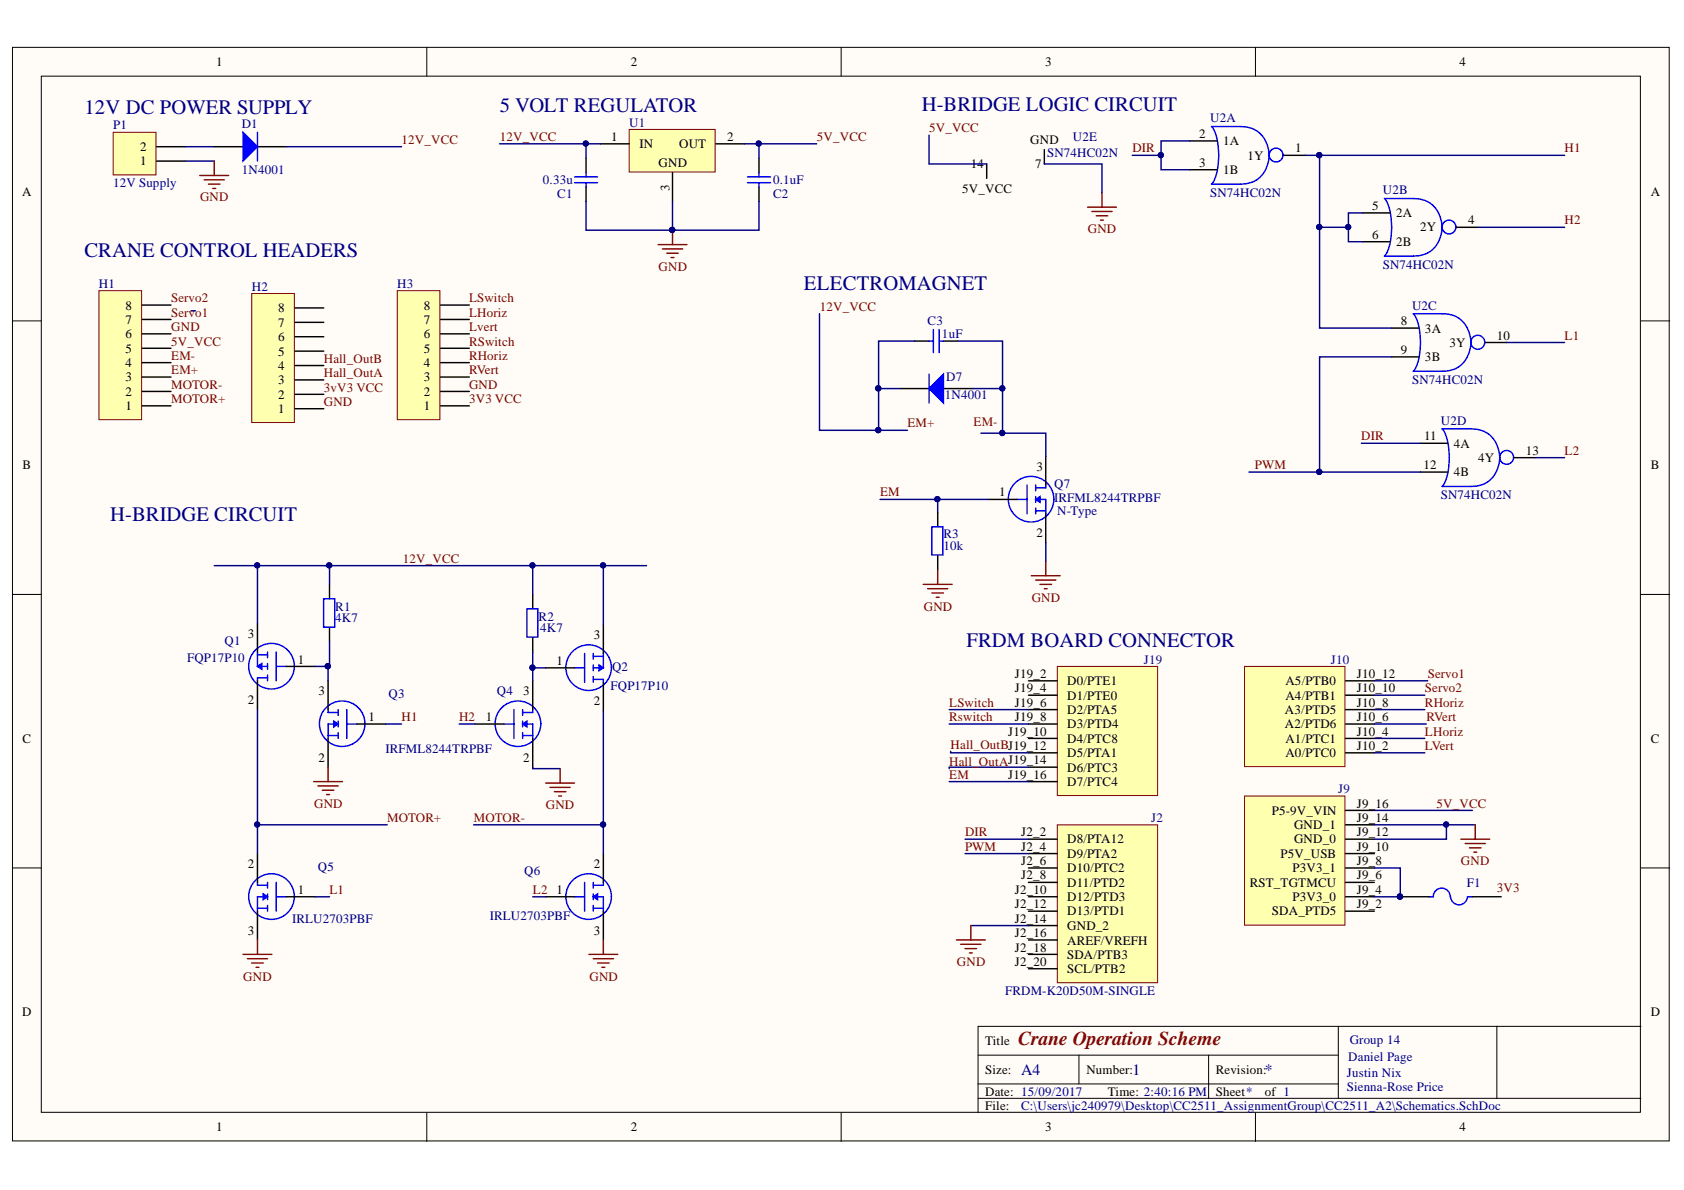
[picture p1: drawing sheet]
<svg xmlns="http://www.w3.org/2000/svg" width="297mm" height="210mm" viewBox="0 0 297 210" stroke-linecap="round" stroke-linejoin="round" font-family="sans-serif">
<defs><g id="words">
<g font-size="3.6" fill="#000080">
<text x="14.9" y="20">12V DC POWER SUPPLY</text>
<text x="88.2" y="19.8">5 VOLT REGULATOR</text>
<text x="162.6" y="19.5">H-BRIDGE LOGIC CIRCUIT</text>
<text x="14.9" y="45.4">CRANE CONTROL HEADERS</text>
<text x="141.8" y="51.2">ELECTROMAGNET</text>
<text x="19.5" y="91.9">H-BRIDGE CIRCUIT</text>
<text x="170.5" y="114.2">FRDM BOARD CONNECTOR</text>
</g>
<text font-size="3.5" fill="#800000" x="179.6" y="184.4">Crane Operation Scheme</text>
<g font-size="2.8" fill="#000080">
<text x="180.1" y="189.6">A4</text>
<text x="199.7" y="189.6">1</text>
<text x="223.1" y="189.6">*</text>
</g>
<g font-size="2.3">
<text x="38.2" y="11.7">1</text>
<text x="111.3" y="11.7">2</text>
<text x="184.3" y="11.7">3</text>
<text x="257.4" y="11.7">4</text>
<text x="24.7" y="29.2">1</text>
<text x="24.7" y="26.6">2</text>
<text x="107.8" y="24.9">1</text>
<text x="112.8" y="26.1">IN</text>
<text x="116.2" y="29.4">GND</text>
<text x="119.8" y="26.1">OUT</text>
<text x="128.3" y="24.9">2</text>
<text x="171.2" y="29.7">14</text>
<text x="181.7" y="25.4">GND</text>
<text x="182.6" y="29.7">7</text>
<text x="211.5" y="24.3">2</text>
<text x="211.5" y="29.4">3</text>
<text x="215.7" y="25.6">1A</text>
<text x="220" y="28.2">1Y</text>
<text x="228.4" y="26.9">1</text>
<text x="3.9" y="34.5">A</text>
<text x="118.1" y="33.6" transform="rotate(-90 118.1 33.6)">3</text>
<text x="169.7" y="34">5V_VCC</text>
<text x="215.7" y="30.7">1B</text>
<text x="291.2" y="34.5">A</text>
<text x="242" y="37">5</text>
<text x="246.3" y="38.3">2A</text>
<text x="250.5" y="40.8">2Y</text>
<text x="259" y="39.6">4</text>
<text x="242" y="42.1">6</text>
<text x="246.3" y="43.5">2B</text>
<text x="22.2" y="59.7">6</text>
<text x="22.2" y="57.1">7</text>
<text x="22.2" y="54.6">8</text>
<text x="49.1" y="57.7">7</text>
<text x="49.1" y="55.1">8</text>
<text x="74.8" y="59.7">6</text>
<text x="74.8" y="57.1">7</text>
<text x="74.8" y="54.6">8</text>
<text x="247.1" y="57.4">8</text>
<text x="251.4" y="58.7">3A</text>
<text x="264" y="59.9">10</text>
<text x="22.2" y="64.8">4</text>
<text x="22.2" y="62.2">5</text>
<text x="49.1" y="65.3">4</text>
<text x="49.1" y="62.7">5</text>
<text x="49.1" y="60.2">6</text>
<text x="74.8" y="64.8">4</text>
<text x="74.8" y="62.2">5</text>
<text x="247.1" y="62.5">9</text>
<text x="251.4" y="63.7">3B</text>
<text x="255.7" y="61.2">3Y</text>
<text x="22.2" y="69.8">2</text>
<text x="22.2" y="67.3">3</text>
<text x="49.1" y="70.3">2</text>
<text x="49.1" y="67.8">3</text>
<text x="74.8" y="69.8">2</text>
<text x="74.8" y="67.3">3</text>
<text x="22.2" y="72.4">1</text>
<text x="49.1" y="72.9">1</text>
<text x="74.8" y="72.4">1</text>
<text x="251.2" y="77.7">11</text>
<text x="4" y="82.8">B</text>
<text x="182.8" y="83">3</text>
<text x="251.1" y="82.8">12</text>
<text x="256.4" y="79">4A</text>
<text x="260.7" y="81.5">4Y</text>
<text x="269.1" y="80.2">13</text>
<text x="291.2" y="82.8">B</text>
<text x="176.2" y="87.6">1</text>
<text x="256.4" y="84">4B</text>
<text x="182.8" y="94.7">2</text>
<text x="43.7" y="112.5">3</text>
<text x="104.7" y="112.8">3</text>
<text x="52.5" y="117.1">1</text>
<text x="98.1" y="117.3">1</text>
<text x="179" y="119.6">J19_2</text>
<text x="239.3" y="119.6">J10_12</text>
<text x="43.7" y="124.2">2</text>
<text x="56.2" y="122.7">3</text>
<text x="92.3" y="122.7">3</text>
<text x="104.7" y="124.4">2</text>
<text x="179" y="122.1">J19_4</text>
<text x="179" y="124.7">J19_6</text>
<text x="188.2" y="120.9">D0/PTE1</text>
<text x="188.2" y="123.4">D1/PTE0</text>
<text x="188.2" y="126">D2/PTA5</text>
<text x="226.6" y="126">A3/PTD5</text>
<text x="226.7" y="123.4">A4/PTB1</text>
<text x="226.7" y="120.9">A5/PTB0</text>
<text x="239.3" y="124.7">J10_8</text>
<text x="239.3" y="122.1">J10_10</text>
<text x="4" y="131">C</text>
<text x="65" y="127.2">1</text>
<text x="85.7" y="127.2">1</text>
<text x="177.8" y="129.8">J19_10</text>
<text x="179" y="127.2">J19_8</text>
<text x="188.2" y="128.5">D3/PTD4</text>
<text x="188.2" y="131">D4/PTC8</text>
<text x="226.6" y="128.5">A2/PTD6</text>
<text x="226.7" y="131">A1/PTC1</text>
<text x="239.3" y="129.8">J10_4</text>
<text x="239.3" y="127.2">J10_6</text>
<text x="291.2" y="131">C</text>
<text x="56.2" y="134.3">2</text>
<text x="92.3" y="134.3">2</text>
<text x="177.8" y="137.4">J19_16</text>
<text x="188.2" y="133.6">D5/PTA1</text>
<text x="188.2" y="136.1">D6/PTC3</text>
<text x="226.7" y="133.6">A0/PTC0</text>
<text x="239.3" y="132.3">J10_2</text>
<text x="188.2" y="138.6">D7/PTC4</text>
<text x="224.4" y="143.7">P5-9V_VIN</text>
<text x="239.3" y="142.4">J9_16</text>
<text x="180.1" y="147.5">J2_2</text>
<text x="188.2" y="148.8">D8/PTA12</text>
<text x="228.3" y="148.8">GND_0</text>
<text x="228.3" y="146.2">GND_1</text>
<text x="239.3" y="147.5">J9_12</text>
<text x="239.3" y="145">J9_14</text>
<text x="43.7" y="153.1">2</text>
<text x="104.7" y="153.1">2</text>
<text x="180.1" y="150">J2_4</text>
<text x="180.1" y="152.6">J2_6</text>
<text x="180.1" y="155.1">J2_8</text>
<text x="188.2" y="151.3">D9/PTA2</text>
<text x="188.2" y="153.8">D10/PTC2</text>
<text x="225.9" y="151.3">P5V_USB</text>
<text x="228" y="153.8">P3V3_1</text>
<text x="239.3" y="155.1">J9_6</text>
<text x="239.3" y="152.6">J9_8</text>
<text x="239.3" y="150">J9_10</text>
<text x="52.5" y="157.7">1</text>
<text x="98.1" y="157.7">1</text>
<text x="179" y="157.7">J2_10</text>
<text x="179" y="160.2">J2_12</text>
<text x="188.2" y="156.4">D11/PTD2</text>
<text x="188.2" y="158.9">D12/PTD3</text>
<text x="188.2" y="161.5">D13/PTD1</text>
<text x="220.5" y="156.4">RST_TGTMCU</text>
<text x="224.4" y="161.5">SDA_PTD5</text>
<text x="228" y="158.9">P3V3_0</text>
<text x="239.3" y="160.2">J9_2</text>
<text x="239.3" y="157.7">J9_4</text>
<text x="43.7" y="164.8">3</text>
<text x="104.7" y="164.8">3</text>
<text x="179" y="162.7">J2_14</text>
<text x="179" y="165.3">J2_16</text>
<text x="179" y="167.9">J2_18</text>
<text x="188.2" y="164.1">GND_2</text>
<text x="188.2" y="166.6">AREF/VREFH</text>
<text x="179" y="170.4">J2_20</text>
<text x="188.2" y="169.1">SDA/PTB3</text>
<text x="188.2" y="171.7">SCL/PTB2</text>
<text x="3.9" y="179.3">D</text>
<text x="291.2" y="179.3">D</text>
<text x="173.8" y="184.4">Title</text>
<text x="173.8" y="189.4">Size:</text>
<text x="191.6" y="189.4">Number:</text>
<text x="214.5" y="189.4">Revision:</text>
<text x="173.8" y="193.2">Date: 15/09/2017</text>
<text x="173.8" y="195.8">File:</text>
<text x="195.4" y="193.2">Time: 2:40:16 PM</text>
<text x="214.5" y="193.2">Sheet*</text>
<text x="223.1" y="193.2">of 1</text>
<text x="38.2" y="199.6">1</text>
<text x="111.3" y="199.6">2</text>
<text x="184.3" y="199.6">3</text>
<text x="257.4" y="199.6">4</text>
</g>
<g font-size="2.3" fill="#000080">
<text x="20" y="22.8">P1</text>
<text x="42.6" y="22.6">D1</text>
<text x="111" y="22.3">U1</text>
<text x="213.4" y="21.6">U2A</text>
<text x="184.7" y="27.6">SN74HC02N</text>
<text x="189.3" y="24.9">U2E</text>
<text x="20" y="33">12V Supply</text>
<text x="42.6" y="30.7">1N4001</text>
<text x="95.8" y="32.5">0.33u</text>
<text x="98.3" y="35">C1</text>
<text x="136.4" y="32.5">0.1uF</text>
<text x="136.4" y="35">C2</text>
<text x="213.4" y="34.7">SN74HC02N</text>
<text x="243.9" y="34.2">U2B</text>
<text x="243.9" y="47.5">SN74HC02N</text>
<text x="17.4" y="50.8">H1</text>
<text x="44.4" y="51.3">H2</text>
<text x="70" y="50.8">H3</text>
<text x="163.6" y="57.4">C3</text>
<text x="166.2" y="59.7">1uF</text>
<text x="249.1" y="54.6">U2C</text>
<text x="166.7" y="70.3">1N4001</text>
<text x="166.9" y="67.3">D7</text>
<text x="249.1" y="67.8">SN74HC02N</text>
<text x="254.1" y="74.9">U2D</text>
<text x="186" y="86.1">Q7</text>
<text x="186" y="88.6">IRFML8244TRPBF</text>
<text x="254.1" y="88.1">SN74HC02N</text>
<text x="166.4" y="94.9">R3</text>
<text x="186.5" y="90.9">N-Type</text>
<text x="166.4" y="97">10k</text>
<text x="59.1" y="107.7">R1</text>
<text x="39.6" y="113.8">Q1</text>
<text x="59.1" y="109.7">4K7</text>
<text x="95" y="109.5">R2</text>
<text x="95.3" y="111.5">4K7</text>
<text x="33" y="116.8">FQP17P10</text>
<text x="108" y="118.3">Q2</text>
<text x="68.5" y="123.2">Q3</text>
<text x="87.6" y="122.7">Q4</text>
<text x="107.7" y="121.6">FQP17P10</text>
<text x="68" y="132.8">IRFML8244TRPBF</text>
<text x="56.1" y="153.6">Q5</text>
<text x="92.5" y="154.4">Q6</text>
<text x="258.7" y="156.4">F1</text>
<text x="51.5" y="162.7">IRLU2703PBF</text>
<text x="86.4" y="162.2">IRLU2703PBF</text>
<text x="177.3" y="175.5">FRDM-K20D50M-SINGLE</text>
<text x="238.1" y="184.1">Group 14</text>
<text x="237.6" y="189.9">Justin Nix</text>
<text x="237.8" y="187.2">Daniel Page</text>
<text x="180.1" y="195.8">C:\Users\jc240979\Desktop\CC2511_AssignmentGroup\CC2511_A2\Schematics.SchDoc</text>
<text x="237.6" y="192.5">Sienna-Rose Price</text>
</g>
<g font-size="2.3" fill="#800000">
<text x="163.9" y="23.3">5V_VCC</text>
<text x="70.8" y="25.4">12V_VCC</text>
<text x="88.2" y="24.9">12V_VCC</text>
<text x="144.1" y="24.9">5V_VCC</text>
<text x="199.7" y="26.9">DIR</text>
<text x="276" y="26.9">H1</text>
<text x="35.3" y="35.5">GND</text>
<text x="191.9" y="41.1">GND</text>
<text x="276" y="39.6">H2</text>
<text x="116.2" y="47.8">GND</text>
<text x="30.2" y="53.3">Servo2</text>
<text x="82.7" y="53.3">LSwitch</text>
<text x="30.2" y="55.9">Servo1</text>
<text x="30.2" y="58.4">GND</text>
<text x="82.7" y="55.9">LHoriz</text>
<text x="82.7" y="58.4">Lvert</text>
<text x="144.6" y="54.9">12V_VCC</text>
<text x="276" y="59.9">L1</text>
<text x="30.2" y="60.9">5V_VCC</text>
<text x="30.2" y="63.5">EM-</text>
<text x="57.1" y="64">Hall_OutB</text>
<text x="82.7" y="60.9">RSwitch</text>
<text x="82.7" y="63.5">RHoriz</text>
<text x="30.2" y="66">EM+</text>
<text x="30.2" y="68.6">MOTOR-</text>
<text x="30.2" y="71.1">MOTOR+</text>
<text x="57.1" y="66.5">Hall_OutA</text>
<text x="57.1" y="69.1">3vV3 VCC</text>
<text x="57.1" y="71.6">GND</text>
<text x="82.7" y="66">RVert</text>
<text x="82.7" y="68.6">GND</text>
<text x="82.7" y="71.1">3V3 VCC</text>
<text x="160.1" y="75.4">EM+</text>
<text x="171.7" y="75.2">EM-</text>
<text x="240.1" y="77.7">DIR</text>
<text x="221.3" y="82.8">PWM</text>
<text x="276" y="80.2">L2</text>
<text x="155.2" y="87.6">EM</text>
<text x="71.1" y="99.2">12V_VCC</text>
<text x="162.9" y="107.7">GND</text>
<text x="182" y="106.2">GND</text>
<text x="251.9" y="119.6">Servo1</text>
<text x="167.4" y="124.7">LSwitch</text>
<text x="251.4" y="122.1">Servo2</text>
<text x="251.4" y="124.7">RHoriz</text>
<text x="70.8" y="127.2">H1</text>
<text x="81" y="127.2">H2</text>
<text x="167.4" y="127.2">Rswitch</text>
<text x="251.4" y="129.8">LHoriz</text>
<text x="251.6" y="127.2">RVert</text>
<text x="167.4" y="137.4">EM</text>
<text x="167.4" y="135.1">Hall_OutAJ19_14</text>
<text x="167.7" y="132">Hall_OutBJ19_12</text>
<text x="251.4" y="132.3">LVert</text>
<text x="55.4" y="142.4">GND</text>
<text x="96.3" y="142.7">GND</text>
<text x="253.4" y="142.4">5V_VCC</text>
<text x="68.3" y="145">MOTOR+</text>
<text x="83.6" y="145">MOTOR-</text>
<text x="170.2" y="147.5">DIR</text>
<text x="170.2" y="150">PWM</text>
<text x="257.7" y="152.6">GND</text>
<text x="58.1" y="157.7">L1</text>
<text x="94" y="157.7">L2</text>
<text x="264" y="157.4">3V3</text>
<text x="42.9" y="173">GND</text>
<text x="104" y="173">GND</text>
<text x="168.8" y="170.4">GND</text>
</g>
<g font-size="2.3" fill="#11037f">
<text x="201.8" y="117.1">J19</text>
<text x="234.8" y="117.1">J10</text>
<text x="236" y="139.9">J9</text>
<text x="203" y="145">J2</text>
</g>
</g></defs>
<g fill="#fffcf8" stroke="#000" stroke-width=".18">
<path d="M2.2 8.4h292.2v192.9h-292.2z"/>
<path d="M7.3 13.4h282v182.8h-282z"/>
</g>
<g fill="none" stroke="#000" stroke-width=".18">
<path d="M75.3 8.4v5M148.4 8.4v5M221.4 8.4v5M2.2 56.6h5.1M289.4 56.6h5.1M2.2 104.9h5.1M289.4 104.9h5.1M2.2 153.1h5.1M289.4 153.1h5.1M75.3 196.3v5.1M148.4 196.3v5.1M172.5 186.1h63.6"/>
<path d="M172.5 193.7h116.9M172.5 191.2h63.6M190.3 186.1v5.1M213.2 186.1v7.6M221.4 196.3v5.1M236.1 181v12.7M264 181h-91.5v15.3M289.4 181h-25.4v12.7"/>
</g>
<path d="M111 22.8h15.1v7.5h-15.1z" fill="#ffffb0" stroke="#800000" stroke-width=".18"/>
<path d="M105.9 25.4h5.1M118.6 30.4v5.1M126.3 25.4h5M247 158.2h5.1M259.7 158.2h5.1" fill="none" stroke="#000" stroke-width=".25"/>
<path d="M252.1 158.2h.7M255.8 158.2a1.49 1.49 0 0 0-1.5-1.5 1.49 1.49 0 0 0-1.5 1.5M258.8 158.2a1.49 1.49 0 0 1-1.4 1.4 1.49 1.49 0 0 1-1.5-1.4M258.9 158.2h.8" fill="none" stroke="#00f" stroke-width=".25"/>
<circle cx="246.9" cy="158.1" r=".47" fill="#000080" stroke="#000080" stroke-width=".18"/>
<path d="M20 23.3h7.5v7.6h-7.5z" fill="#ffffb0" stroke="#800000" stroke-width=".18"/>
<path d="M27.6 28.4h5.1M27.6 25.9h5.1M37.8 25.9h5.1M45.4 25.9h5.1" fill="none" stroke="#000" stroke-width=".25"/>
<path d="M32.7 28.4h5.1M32.7 25.9h5.1" fill="none" stroke="#000080" stroke-width=".25"/>
<path d="M45.4 23.3v5.1" fill="none" stroke="#00f" stroke-width=".25"/>
<path d="M42.9 23.3l2.5 2.6-2.5 2.5z" fill="#00f"/>
<path d="M42.9 23.3l2.5 2.6-2.5 2.5zM101.3 31.2h4.1M101.3 32.2h4.1M103.4 30.4v.8M103.4 32.2v.8M131.8 31.2h4.1M131.8 32.2h4.1M133.9 30.4v.8M133.9 32.2v.8" fill="none" stroke="#00f" stroke-width=".25"/>
<path d="M35.2 31h5.1M36 31.7h3.6M36.8 32.5h2M37.5 33.2h.5M37.8 28.4v2.6" fill="none" stroke="#800000" stroke-width=".25"/>
<path d="M103.4 27.9v2.5M103.4 33v2.5M133.9 27.9v2.5M133.9 33v2.5" fill="none" stroke="#000" stroke-width=".25"/>
<path d="M50.5 25.9h20.3" fill="none" stroke="#000080" stroke-width=".25"/>
<path d="M186.5 117.6h17.7v22.7h-17.7z" fill="#ffffb0" stroke="#800000" stroke-width=".18"/>
<path d="M181.4 120.1h5.1M181.4 122.6h5.1M181.4 125.2h5.1M181.4 127.7h5.1M181.4 130.2h5.1M181.4 132.8h5.1M181.4 135.3h5.1M181.4 137.9h5.1" fill="none" stroke="#000" stroke-width=".25"/>
<path d="M186.5 145.5h17.7v27.8h-17.7z" fill="#ffffb0" stroke="#800000" stroke-width=".18"/>
<path d="M181.4 148h5.1M181.4 150.6h5.1M181.4 153.1h5.1M181.4 155.6h5.1M181.4 158.2h5.1M181.4 160.7h5.1M181.4 163.3h5.1M181.4 165.8h5.1M181.4 168.3h5.1M181.4 170.9h5.1" fill="none" stroke="#000" stroke-width=".25"/>
<g fill="#ffffb0" stroke="#800000" stroke-width=".18">
<path d="M219.5 140.4h17.7v22.8h-17.7z"/>
<path d="M219.5 117.6h17.7v17.6h-17.7z"/>
</g>
<g fill="none" stroke="#000" stroke-width=".25">
<path d="M174 28.9v2.6M184.2 26.4v2.5M209.9 24.9h4.8M209.9 29.9h4.8M226.4 27.4h3.8M240.4 37.6h4.8M240.4 42.6h4.8M245.5 57.9h4.8M256.9 40.1h3.8M245.5 63h4.8M250.6 78.2h4.8M262 60.4h3.8"/>
<path d="M250.6 83.3h4.8M267.1 80.7h3.8M237.3 132.8h5.1M237.3 130.2h5.1M237.3 127.7h5.1M237.3 125.2h5.1M237.3 122.6h5.1M237.3 120.1h5.1M237.3 158.2h5.1M237.3 155.6h5.1M237.3 153.1h5.1M237.3 150.6h5.1"/>
<path d="M237.3 148h5.1M237.3 145.5h5.1M237.3 142.9h5.1M237.3 160.7h5.1"/>
</g>
<g fill="none" stroke="#800000" stroke-width=".25">
<path d="M191.8 36.5h5.1M192.6 37.3h3.6M193.4 38.1h2M194.1 38.8h.5M194.4 34v2.5M116.1 43.1h5.1M116.8 43.9h3.6M117.6 44.7h2M118.4 45.4h.5M118.6 40.6v2.5M257.7 148h5.1M258.4 148.8h3.6"/>
<path d="M259.2 149.5h2M260 150.3h.5M260.2 145.5v2.5"/>
</g>
<g fill="#000080" stroke="#000080" stroke-width=".18">
<circle cx="118.6" cy="40.6" r=".46"/>
<circle cx="103.3" cy="25.3" r=".46"/>
<circle cx="133.8" cy="25.3" r=".46"/>
<circle cx="255.1" cy="145.4" r=".46"/>
<circle cx="237.8" cy="40" r=".46"/>
<circle cx="204.7" cy="27.4" r=".46"/>
<circle cx="232.7" cy="40" r=".46"/>
<circle cx="232.7" cy="27.4" r=".47"/>
<circle cx="232.7" cy="83.2" r=".47"/>
</g>
<g fill="none" stroke="#000080" stroke-width=".25">
<path d="M88.1 25.4h17.8M103.4 35.5v5.1h30.5v-5.1M103.4 25.4v2.5M118.6 35.5v5.1M133.9 25.4v2.5M163.9 23.8v5.1h10.1M184.2 28.9h10.2v5.1M199.7 27.4h5.1M209.9 24.9h-5.1v5h5.1M230.2 27.4h2.6M240.4 37.6h-2.6v2.5M276 27.4h-43.2v12.7h5v2.5h2.6"/>
<path d="M232.8 40.1v17.8h12.7M260.7 40.1h15.3M240.1 78.2h10.5M245.5 63h-12.7v20.3h-12.5M265.8 60.4h10.2M232.8 83.3h17.8M270.9 80.7h5.1M242.4 145.5h12.7v2.5h-12.7M255.1 145.5h5.1M171.2 163.3h10.2"/>
</g>
<g fill="none" stroke="#00f" stroke-width=".25">
<path d="M213.7 22.3h5.1a5 5 0 0 1 5.1 5.1 4.9 4.9 0 0 1-5.8 5.1h-4.4a7.9 7.9 0 0 0 1.2-4.6v-1.6a7.3 7.3 0 0 0-1.2-4zM244.2 35h5.1a5 5 0 0 1 5.1 5.1 4.9 4.9 0 0 1-5.8 5.1h-4.4a7.9 7.9 0 0 0 1.2-4.6v-1.6a7.3 7.3 0 0 0-1.2-4zM249.3 55.3h5.1a5 5 0 0 1 5.1 5.1 4.9 4.9 0 0 1-5.8 5.1h-4.4a7.9 7.9 0 0 0 1.2-4.6v-1.6a7.3 7.3 0 0 0-1.2-4zM254.4 75.6h5.1a5 5 0 0 1 5 5.2 4.9 4.9 0 0 1-5.7 5h-4.4a7.9 7.9 0 0 0 1.2-4.6v-1.6a7.3 7.3 0 0 0-1.2-4z"/>
<circle cx="225.1" cy="27.3" r="1.22"/>
<circle cx="255.6" cy="40" r="1.22"/>
<circle cx="260.7" cy="60.4" r="1.23"/>
<circle cx="265.8" cy="80.7" r="1.22"/>
</g>
<path d="M17.5 51.3h7.5v22.7h-7.5z" fill="#ffffb0" stroke="#800000" stroke-width=".18"/>
<path d="M25.1 58.9h5.1M25.1 56.3h5.1M25.1 53.8h5.1M25.1 71.6h5.1M25.1 69h5.1M25.1 66.5h5.1M25.1 64h5.1M25.1 61.4h5.1" fill="none" stroke="#000" stroke-width=".25"/>
<path d="M44.4 51.8h7.5v22.7h-7.5z" fill="#ffffb0" stroke="#800000" stroke-width=".18"/>
<path d="M52 59.4h5.1M52 56.9h5.1M52 54.3h5.1M52 72.1h5.1M52 69.6h5.1M52 67h5.1M52 64.5h5.1M52 61.9h5.1" fill="none" stroke="#000" stroke-width=".25"/>
<path d="M70.1 51.3h7.5v22.7h-7.5z" fill="#ffffb0" stroke="#800000" stroke-width=".18"/>
<path d="M77.7 58.9h5.1M77.7 56.3h5.1M77.7 53.8h5.1M77.7 71.6h5.1M77.7 69h5.1M77.7 66.5h5.1M77.7 64h5.1M77.7 61.4h5.1M158.8 68.5h5.1M161.3 60.2h2.6M166.4 60.2h2.6M166.4 68.5h5.1" fill="none" stroke="#000" stroke-width=".25"/>
<path d="M164.6 58.1v4.1M165.7 58.1v4.1M163.9 60.2h.7M163.9 66v5.1M165.7 60.2h.7" fill="none" stroke="#00f" stroke-width=".25"/>
<path d="M163.9 68.5l2.5-2.5v5.1z" fill="#00f"/>
<g fill="none" stroke="#00f" stroke-width=".25">
<path d="M163.9 68.5l2.5-2.5v5.1zM179.4 88.1h1.8M181.2 85.6v5M182.7 85.6v1M182.7 87.6v1M182.7 89.6v1M182.7 88.1h1.8v2.5M182.7 90.1h1.8M184.5 85.6v.5h-1.8"/>
<circle cx="181.9" cy="88.1" r="4"/>
</g>
<path d="M144.6 55.3v20.6h15.5M158.8 68.5h-3.8v7.4M161.3 60.2h-6.3v8.3M169 60.2h7.8v8.3M171.5 68.5h5.3v7.9" fill="none" stroke="#000080" stroke-width=".25"/>
<g fill="#000080" stroke="#000080" stroke-width=".18">
<circle cx="154.9" cy="68.5" r=".47"/>
<circle cx="154.9" cy="75.9" r=".47"/>
<circle cx="176.8" cy="68.5" r=".46"/>
<circle cx="176.8" cy="76.4" r=".46"/>
</g>
<path d="M174.3 88.1h5.1M184.5 80.5v5.1M184.5 90.6v5.1" fill="none" stroke="#000" stroke-width=".25"/>
<path d="M182.7 88.1l.7-.5v1z" fill="#00f"/>
<path d="M164.4 92.9h1.9v5h-1.9zM182.7 88.1l.7-.5v1zM45.4 155.6v.5h1.8M47.2 155.6v1.1M47.2 157.7v1M47.2 159.7v1M47.2 158.2h-1.8v2.5M48.7 155.6v5.1M48.7 158.2h1.8M45.4 160.2h1.8" fill="none" stroke="#00f" stroke-width=".25"/>
<path d="M131.3 25.4h12.7M33.7 54.8h.8M173 76.4h11.5v4.1M155.2 88.1h19.1M165.4 88.1v2.3M184.5 95.7v3.3" fill="none" stroke="#000080" stroke-width=".25"/>
<g fill="#000080" stroke="#000080" stroke-width=".18">
<circle cx="176.8" cy="76.4" r=".46"/>
<circle cx="165.3" cy="88" r=".46"/>
<circle cx="133.8" cy="25.3" r=".46"/>
</g>
<g fill="none" stroke="#800000" stroke-width=".25">
<path d="M184.5 99v2.6M162.9 103.1h5M163.6 103.8h3.6M164.4 104.6h2M165.1 105.4h.6M165.4 100.5v2.6M181.9 101.6h5.1M182.7 102.3h3.5M183.4 103.1h2.1M184.2 103.8h.5M168.7 165.8h5.1M169.5 166.6h3.5"/>
<path d="M170.2 167.3h2.1M171 168.1h.5M171.2 163.3v2.5"/>
</g>
<path d="M165.4 90.4v2.5M165.4 98v2.5" fill="none" stroke="#000" stroke-width=".25"/>
<path d="M46.4 157.7l.8 .5-.8 .5z" fill="#00f"/>
<g fill="none" stroke="#00f" stroke-width=".25">
<path d="M46.4 157.7l.8 .5-.8 .5zM101.3 158.2h1.8M103.1 155.6v5.1M104.6 155.6v1.1M104.6 157.7v1M104.6 159.7v1M104.6 158.2h1.8v2.5M106.4 155.6v.5h-1.8M104.6 160.2h1.8"/>
<circle cx="47.9" cy="158.1" r="4"/>
</g>
<path d="M45.4 150.6v5M50.5 158.2h5.1M45.4 160.7v5.1" fill="none" stroke="#000" stroke-width=".25"/>
<path d="M104.6 158.2l.8-.5v1z" fill="#00f"/>
<g fill="none" stroke="#00f" stroke-width=".25">
<path d="M45.4 115v2.6h1.8M45.4 115.5h1.8M47.2 115v1M47.2 117v1.1M47.2 119.1v1M47.2 119.6h-1.8v.5M48.7 115v5.1M48.7 117.6h1.8M104.6 158.2l.8-.5v1z"/>
<circle cx="47.9" cy="117.5" r="4"/>
<circle cx="103.8" cy="158.1" r="4"/>
</g>
<path d="M45.4 109.9v5.1M50.5 117.6h5.1M45.4 120.1v5.1M96.3 158.2h5M106.4 150.6v5M106.4 160.7v5.1" fill="none" stroke="#000" stroke-width=".25"/>
<path d="M45.4 117.6l.8-.6v1.1z" fill="#00f"/>
<g fill="none" stroke="#00f" stroke-width=".25">
<path d="M45.4 117.6l.8-.6v1.1zM101.3 117.8h1.8M103.1 115.3v5M104.6 115.3v1M104.6 117.3v1M104.6 119.3v1M104.6 119.8h1.8v.5M104.6 115.8h1.8M106.4 115.3v2.5h-1.8"/>
<circle cx="103.8" cy="117.8" r="4"/>
</g>
<path d="M96.3 117.8h5M106.4 110.2v5.1M106.4 120.3v5.1" fill="none" stroke="#000" stroke-width=".25"/>
<path d="M105.7 117.3l.7 .5-.7 .5z" fill="#00f"/>
<g fill="none" stroke="#00f" stroke-width=".25">
<path d="M105.7 117.3l.7 .5-.7 .5zM57.9 125.2v.5h1.7M57.9 129.7h1.7M59.6 125.2v1M59.6 127.2v1M59.6 129.2v1M59.6 127.7h-1.7v2.5M61.2 125.2v5M61.2 127.7h1.8"/>
<circle cx="60.4" cy="127.7" r="4"/>
</g>
<path d="M57.9 120.1v5.1M57.9 130.2v5.1M63 127.7h5" fill="none" stroke="#000" stroke-width=".25"/>
<path d="M58.9 127.2l.7 .5-.7 .5z" fill="#00f"/>
<g fill="none" stroke="#00f" stroke-width=".25">
<path d="M58.9 127.2l.7 .5-.7 .5zM88.9 127.7h1.8M90.7 125.2v5M92.2 125.2v1M92.2 127.2v1M92.2 129.2v1M92.2 127.7h1.8v2.5M92.2 129.7h1.8M94 125.2v.5h-1.8"/>
<circle cx="91.4" cy="127.7" r="4"/>
</g>
<path d="M83.8 127.7h5.1M94 120.1v5.1M94 130.2v5.1" fill="none" stroke="#000" stroke-width=".25"/>
<path d="M92.2 127.7l.7-.5v1z" fill="#00f"/>
<path d="M57.1 105.6h1.9v5h-1.9zM92.9 107.4h2v5h-2zM92.2 127.7l.7-.5v1z" fill="none" stroke="#00f" stroke-width=".25"/>
<path d="M58.1 103.1v2.5M58.1 110.7v2.5M94 104.9v2.5M94 112.5v2.5" fill="none" stroke="#000" stroke-width=".25"/>
<g fill="none" stroke="#000080" stroke-width=".25">
<path d="M37.8 99.8h7.6v10.1M45.4 99.8h12.7v3.3M58.1 99.8h35.9v5.1M94 99.8h12.4v10.4M106.4 99.8h7.6M55.6 117.6h2.3v2.5M58.1 113.2v4.4h-.2M94 115v2.8h2.3M94 117.8v2.3M45.4 125.2v20.3h22.9M68 127.7h2.8M81 127.7h2.8"/>
<path d="M94 135.3v.3h4.8M106.4 125.4v20.1h-22.9M167.4 127.7h14M167.4 125.2h14M167.4 137.9h14M167.7 132.5v.3h13.7M181.4 135.3h-14v.3M242.4 127.7h9.2M242.4 125.2h8.9M242.4 120.1h9.4M242.4 122.6h8.9M242.4 130.2h8.9"/>
<path d="M242.4 132.8h8.9M45.4 145.5v5.1M55.6 158.2h2.5M94 158.2h2.3M106.4 145.5v5.1M170.2 148h11.2M170.2 150.6h11.2M242.4 153.1h4.6v5.1h-4.6M242.4 142.9h17.3"/>
</g>
<g fill="#000080" stroke="#000080" stroke-width=".18">
<circle cx="93.9" cy="117.8" r=".46"/>
<circle cx="57.8" cy="117.5" r=".47"/>
<circle cx="45.4" cy="145.4" r=".46"/>
<circle cx="106.4" cy="145.4" r=".46"/>
<circle cx="45.4" cy="99.7" r=".46"/>
<circle cx="58.1" cy="99.7" r=".46"/>
<circle cx="93.9" cy="99.7" r=".46"/>
<circle cx="106.4" cy="99.7" r=".46"/>
<circle cx="246.9" cy="158.1" r=".47"/>
</g>
<g fill="none" stroke="#800000" stroke-width=".25">
<path d="M55.3 137.9h5.1M56.1 138.6h3.5M56.9 139.4h2M57.9 135.3v2.6M96.3 138.1h5M97 138.9h3.6M97.8 139.6h2M98.8 135.6v2.5M57.6 140.2h.5M98.5 140.4h.6M42.9 168.3h5.1M43.6 169.1h3.6"/>
<path d="M44.4 169.9h2M45.2 170.6h.5M45.4 165.8v2.5M103.9 168.3h5.1M104.6 169.1h3.6M105.4 169.9h2M106.2 170.6h.5M106.4 165.8v2.5"/>
</g>
<use href="#words"/>
</svg>
